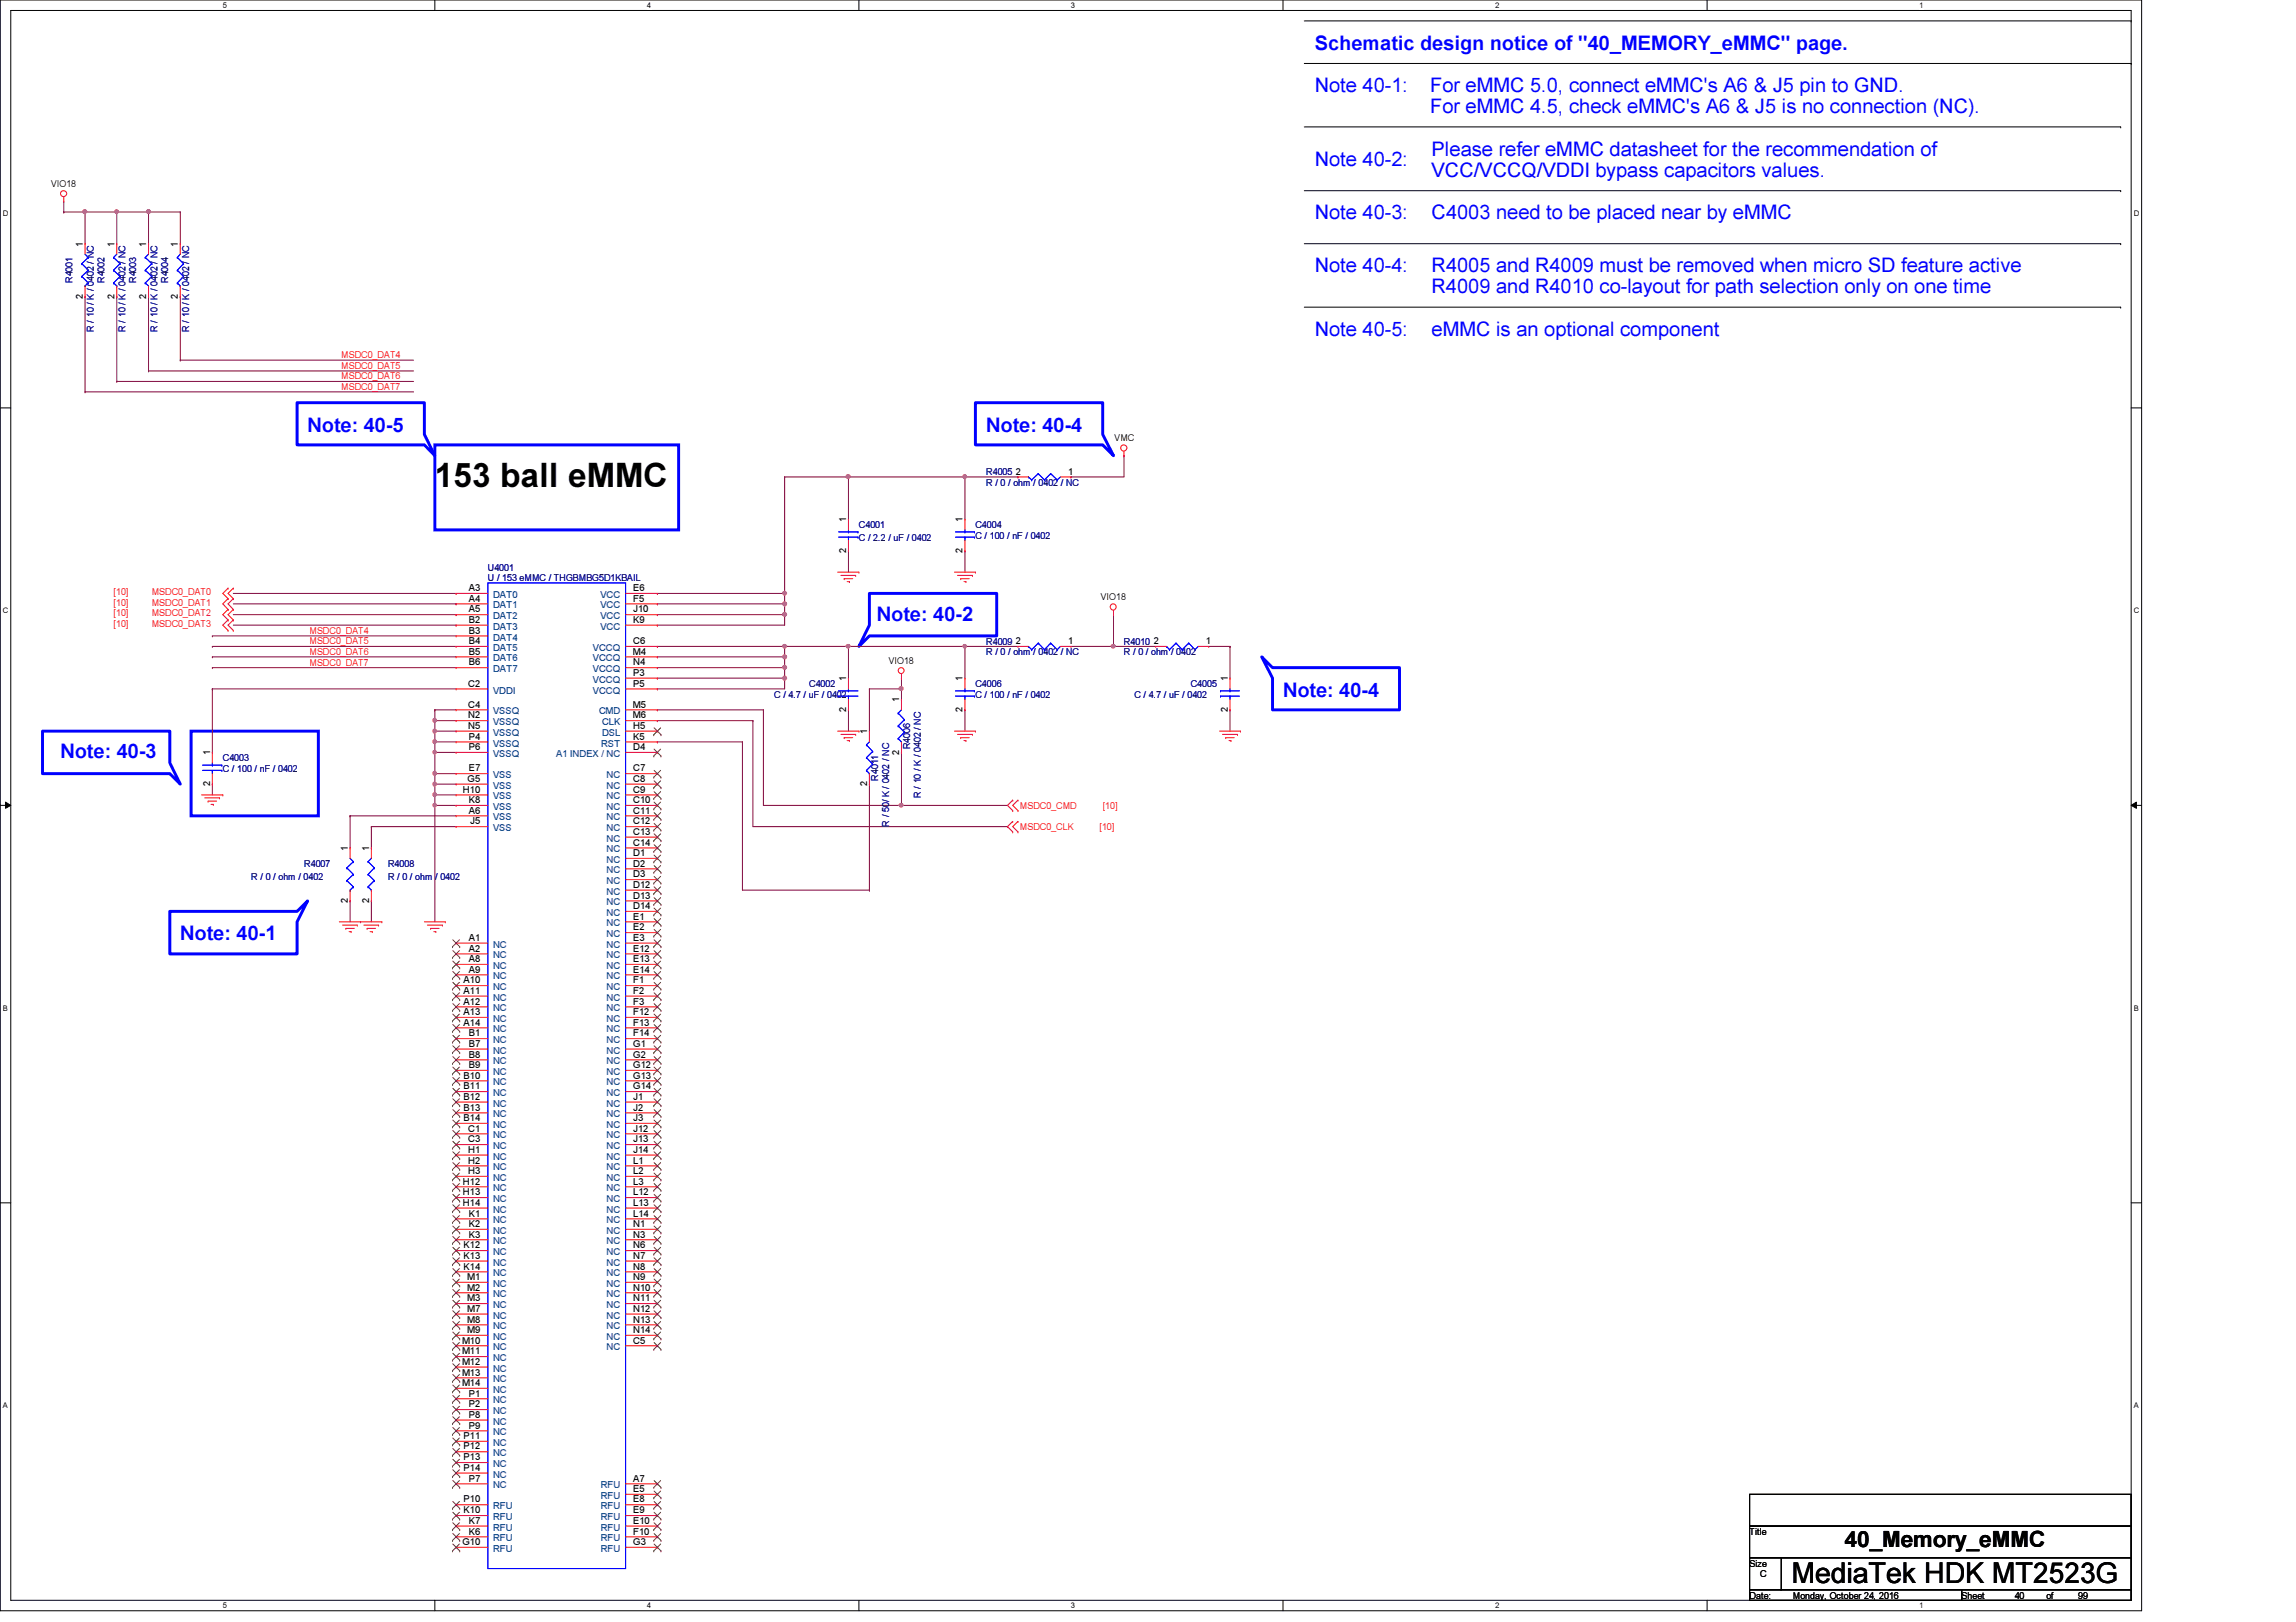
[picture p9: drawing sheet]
<svg xmlns="http://www.w3.org/2000/svg" width="297mm" height="210mm" viewBox="0 0 297 210" stroke-linecap="round" stroke-linejoin="round" font-family="sans-serif">
<defs><g id="words">
<text font-size="4.4" x="56.3" y="63">153 ball eMMC</text>
<text font-size="3.7" x="231.8" y="204.9">MediaTek HDK MT2523G</text>
<text font-size="2.9" x="238.7" y="200.2">40_Memory_eMMC</text>
<g font-size="2.6" fill="#00f">
<text x="170.1" y="11.9">Note 40-1:</text>
<text x="170.1" y="6.5">Schematic design notice of &quot;40_MEMORY_eMMC&quot; page.</text>
<text x="185" y="11.9">For eMMC 5.0, connect eMMC's A6 &amp; J5 pin to GND.</text>
<text x="185" y="14.6">For eMMC 4.5, check eMMC's A6 &amp; J5 is no connection (NC).</text>
<text x="170.1" y="21.5">Note 40-2:</text>
<text x="185.2" y="20.2">Please refer eMMC datasheet for the recommendation of</text>
<text x="185.2" y="22.9">VCC/VCCQ/VDDI bypass capacitors values.</text>
<text x="170.1" y="28.4">Note 40-3:</text>
<text x="185.2" y="28.4">C4003 need to be placed near by eMMC</text>
<text x="170.1" y="35.2">Note 40-4:</text>
<text x="185.2" y="35.2">R4005 and R4009 must be removed when micro SD feature active</text>
<text x="185.2" y="38">R4009 and R4010 co-layout for path selection only on one time</text>
<text x="170.1" y="43.5">Note 40-5:</text>
<text x="185.2" y="43.5">eMMC is an optional component</text>
<text x="39.8" y="55.9">Note: 40-5</text>
<text x="127.6" y="55.9">Note: 40-4</text>
<text x="113.5" y="80.3">Note: 40-2</text>
<text x="166" y="90.2">Note: 40-4</text>
<text x="7.8" y="98.1">Note: 40-3</text>
<text x="23.3" y="121.7">Note: 40-1</text>
</g>
<g font-size="1.2">
<text x="6.6" y="24.2">VIO18</text>
<text x="10.7" y="31.9" transform="rotate(-90 10.7 31.9)">1</text>
<text x="14.8" y="31.9" transform="rotate(-90 14.8 31.9)">1</text>
<text x="18.9" y="31.9" transform="rotate(-90 18.9 31.9)">1</text>
<text x="23" y="31.9" transform="rotate(-90 23 31.9)">1</text>
<text x="10.7" y="38.7" transform="rotate(-90 10.7 38.7)">2</text>
<text x="14.8" y="38.7" transform="rotate(-90 14.8 38.7)">2</text>
<text x="18.9" y="38.7" transform="rotate(-90 18.9 38.7)">2</text>
<text x="23" y="38.7" transform="rotate(-90 23 38.7)">2</text>
<text x="144.2" y="57.1">VMC</text>
<text x="131.4" y="61.4">2</text>
<text x="138.2" y="61.4">1</text>
<text x="109.5" y="71.6" transform="rotate(-90 109.5 71.6)">2</text>
<text x="109.5" y="67.6" transform="rotate(-90 109.5 67.6)">1</text>
<text x="124.5" y="71.6" transform="rotate(-90 124.5 71.6)">2</text>
<text x="124.5" y="67.6" transform="rotate(-90 124.5 67.6)">1</text>
<text x="60.7" y="76.5">A3</text>
<text x="60.7" y="77.9">A4</text>
<text x="81.9" y="76.5">E6</text>
<text x="81.9" y="77.9">F5</text>
<text x="142.4" y="77.7">VIO18</text>
<text x="60.7" y="79.2">A5</text>
<text x="60.7" y="80.6">B2</text>
<text x="60.7" y="82">B3</text>
<text x="60.7" y="83.4">B4</text>
<text x="81.9" y="83.4">C6</text>
<text x="81.9" y="79.2">J10</text>
<text x="81.9" y="80.6">K9</text>
<text x="131.4" y="83.4">2</text>
<text x="138.2" y="83.4">1</text>
<text x="149.3" y="83.4">2</text>
<text x="156" y="83.4">1</text>
<text x="60.6" y="88.9">C2</text>
<text x="60.7" y="84.7">B5</text>
<text x="60.7" y="86.1">B6</text>
<text x="81.9" y="84.7">M4</text>
<text x="81.9" y="86.1">N4</text>
<text x="81.9" y="87.5">P3</text>
<text x="81.9" y="88.9">P5</text>
<text x="109.5" y="88.2" transform="rotate(-90 109.5 88.2)">1</text>
<text x="115" y="85.9">VIO18</text>
<text x="124.5" y="88.2" transform="rotate(-90 124.5 88.2)">1</text>
<text x="158.8" y="88.2" transform="rotate(-90 158.8 88.2)">1</text>
<text x="60.6" y="91.6">C4</text>
<text x="60.6" y="93">N2</text>
<text x="60.6" y="94.3">N5</text>
<text x="60.7" y="95.7">P4</text>
<text x="81.9" y="95.7">K5</text>
<text x="81.9" y="91.6">M5</text>
<text x="81.9" y="93">M6</text>
<text x="81.9" y="94.3">H5</text>
<text x="109.5" y="92.2" transform="rotate(-90 109.5 92.2)">2</text>
<text x="112.2" y="95" transform="rotate(-90 112.2 95)">1</text>
<text x="116.3" y="90.9" transform="rotate(-90 116.3 90.9)">1</text>
<text x="124.5" y="92.2" transform="rotate(-90 124.5 92.2)">2</text>
<text x="158.8" y="92.2" transform="rotate(-90 158.8 92.2)">2</text>
<text x="27.2" y="101.8" transform="rotate(-90 27.2 101.8)">2</text>
<text x="27.2" y="97.7" transform="rotate(-90 27.2 97.7)">1</text>
<text x="60.5" y="101.2">G5</text>
<text x="60.7" y="99.8">E7</text>
<text x="60.7" y="97.1">P6</text>
<text x="81.9" y="97.1">D4</text>
<text x="81.9" y="99.8">C7</text>
<text x="81.9" y="101.2">C8</text>
<text x="112.2" y="101.8" transform="rotate(-90 112.2 101.8)">2</text>
<text x="116.3" y="97.7" transform="rotate(-90 116.3 97.7)">2</text>
<text x="59.9" y="102.6">H10</text>
<text x="60.7" y="103.9">K8</text>
<text x="60.7" y="105.3">A6</text>
<text x="60.8" y="106.7">J5</text>
<text x="81.9" y="102.6">C9</text>
<text x="81.9" y="103.9">C10</text>
<text x="81.9" y="105.3">C11</text>
<text x="81.9" y="106.7">C12</text>
<text x="45" y="110.1" transform="rotate(-90 45 110.1)">1</text>
<text x="47.7" y="110.1" transform="rotate(-90 47.7 110.1)">1</text>
<text x="81.9" y="108">C13</text>
<text x="81.9" y="109.4">C14</text>
<text x="81.9" y="110.8">D1</text>
<text x="81.9" y="112.1">D2</text>
<text x="81.9" y="113.5">D3</text>
<text x="45" y="116.8" transform="rotate(-90 45 116.8)">2</text>
<text x="47.7" y="116.8" transform="rotate(-90 47.7 116.8)">2</text>
<text x="81.9" y="114.9">D12</text>
<text x="81.9" y="116.3">D13</text>
<text x="81.9" y="117.6">D14</text>
<text x="81.9" y="119">E1</text>
<text x="60.7" y="121.8">A1</text>
<text x="60.7" y="123.1">A2</text>
<text x="60.7" y="124.5">A8</text>
<text x="60.7" y="125.9">A9</text>
<text x="81.9" y="120.4">E2</text>
<text x="81.9" y="121.8">E3</text>
<text x="81.9" y="123.1">E12</text>
<text x="81.9" y="124.5">E13</text>
<text x="81.9" y="125.9">E14</text>
<text x="60" y="127.3">A10</text>
<text x="60" y="128.6">A11</text>
<text x="60" y="130">A12</text>
<text x="60" y="131.4">A13</text>
<text x="81.9" y="127.3">F1</text>
<text x="81.9" y="128.6">F2</text>
<text x="81.9" y="130">F3</text>
<text x="81.9" y="131.4">F12</text>
<text x="60" y="132.7">A14</text>
<text x="60.7" y="134.1">B1</text>
<text x="60.7" y="135.5">B7</text>
<text x="60.7" y="136.9">B8</text>
<text x="81.9" y="132.7">F13</text>
<text x="81.9" y="134.1">F14</text>
<text x="81.9" y="135.5">G1</text>
<text x="81.9" y="136.9">G2</text>
<text x="60" y="139.6">B10</text>
<text x="60" y="141">B11</text>
<text x="60" y="142.3">B12</text>
<text x="60" y="143.7">B13</text>
<text x="60.7" y="138.2">B9</text>
<text x="81.9" y="138.2">G12</text>
<text x="81.9" y="139.6">G13</text>
<text x="81.9" y="141">G14</text>
<text x="81.9" y="142.3">J1</text>
<text x="81.9" y="143.7">J2</text>
<text x="60" y="145.1">B14</text>
<text x="60.6" y="146.4">C1</text>
<text x="60.6" y="147.8">C3</text>
<text x="60.6" y="149.2">H1</text>
<text x="81.9" y="145.1">J3</text>
<text x="81.9" y="146.4">J12</text>
<text x="81.9" y="147.8">J13</text>
<text x="81.9" y="149.2">J14</text>
<text x="59.9" y="153.3">H12</text>
<text x="59.9" y="154.7">H13</text>
<text x="60.6" y="150.6">H2</text>
<text x="60.6" y="151.9">H3</text>
<text x="81.9" y="150.6">L1</text>
<text x="81.9" y="151.9">L2</text>
<text x="81.9" y="153.3">L3</text>
<text x="81.9" y="154.7">L12</text>
<text x="59.9" y="156">H14</text>
<text x="60" y="161.5">K12</text>
<text x="60.7" y="157.4">K1</text>
<text x="60.7" y="158.8">K2</text>
<text x="60.7" y="160.1">K3</text>
<text x="81.9" y="156">L13</text>
<text x="81.9" y="157.4">L14</text>
<text x="81.9" y="158.8">N1</text>
<text x="81.9" y="160.1">N3</text>
<text x="81.9" y="161.5">N6</text>
<text x="60" y="162.9">K13</text>
<text x="60" y="164.3">K14</text>
<text x="60.5" y="165.7">M1</text>
<text x="60.5" y="167">M2</text>
<text x="81.9" y="162.9">N7</text>
<text x="81.9" y="164.3">N8</text>
<text x="81.9" y="165.7">N9</text>
<text x="81.9" y="167">N10</text>
<text x="59.8" y="173.9">M10</text>
<text x="60.5" y="168.4">M3</text>
<text x="60.5" y="169.8">M7</text>
<text x="60.5" y="171.2">M8</text>
<text x="60.5" y="172.5">M9</text>
<text x="81.9" y="173.9">C5</text>
<text x="81.9" y="168.4">N11</text>
<text x="81.9" y="169.8">N12</text>
<text x="81.9" y="171.2">N13</text>
<text x="81.9" y="172.5">N14</text>
<text x="59.8" y="175.3">M11</text>
<text x="59.8" y="176.6">M12</text>
<text x="59.8" y="178">M13</text>
<text x="59.8" y="179.4">M14</text>
<text x="60.7" y="180.7">P1</text>
<text x="60.7" y="182.1">P2</text>
<text x="60.7" y="183.5">P8</text>
<text x="60.7" y="184.9">P9</text>
<text x="60" y="186.2">P11</text>
<text x="60" y="187.6">P12</text>
<text x="60" y="189">P13</text>
<text x="60" y="190.3">P14</text>
<text x="60.7" y="191.7">P7</text>
<text x="81.9" y="191.7">A7</text>
<text x="60" y="195.8">K10</text>
<text x="60" y="194.4">P10</text>
<text x="60.7" y="197.2">K7</text>
<text x="81.9" y="193.1">E5</text>
<text x="81.9" y="194.4">E8</text>
<text x="81.9" y="195.8">E9</text>
<text x="81.9" y="197.2">E10</text>
<text x="59.8" y="199.9">G10</text>
<text x="60.7" y="198.6">K6</text>
<text x="81.9" y="198.6">F10</text>
<text x="81.9" y="199.9">G3</text>
<text x="226.4" y="198.6">Title</text>
<text x="226.4" y="202.7">Size</text>
<text x="226.4" y="206.9">Date:</text>
<text x="227.7" y="204.1">C</text>
<text x="231.9" y="206.9">Monday, October 24, 2016</text>
<text x="253.8" y="206.9">Sheet</text>
<text x="260.6" y="206.9">40</text>
<text x="264.7" y="206.9">of</text>
<text x="268.9" y="206.9">99</text>
</g>
<g font-size="1.2" fill="#000080">
<text x="9.4" y="36.6" transform="rotate(-90 9.4 36.6)">R4001</text>
<text x="13.5" y="36.6" transform="rotate(-90 13.5 36.6)">R4002</text>
<text x="17.6" y="36.6" transform="rotate(-90 17.6 36.6)">R4003</text>
<text x="21.8" y="36.6" transform="rotate(-90 21.8 36.6)">R4004</text>
<text x="12.1" y="42.9" transform="rotate(-90 12.1 42.9)">R / 10 / K / 0402 / NC</text>
<text x="16.3" y="42.9" transform="rotate(-90 16.3 42.9)">R / 10 / K / 0402 / NC</text>
<text x="20.4" y="42.9" transform="rotate(-90 20.4 42.9)">R / 10 / K / 0402 / NC</text>
<text x="24.5" y="42.9" transform="rotate(-90 24.5 42.9)">R / 10 / K / 0402 / NC</text>
<text x="127.6" y="61.5">R4005</text>
<text x="127.6" y="62.9">R / 0 / ohm / 0402 / NC</text>
<text x="111.1" y="68.3">C4001</text>
<text x="111.1" y="70">C / 2.2 / uF / 0402</text>
<text x="126.2" y="68.3">C4004</text>
<text x="126.2" y="69.7">C / 100 / nF / 0402</text>
<text x="63.1" y="73.8">U4001</text>
<text x="63.1" y="75.2">U / 153 eMMC / THGBMBG5D1KBAIL</text>
<text x="127.6" y="83.4">R4009</text>
<text x="145.4" y="83.4">R4010</text>
<text x="104.7" y="88.9">C4002</text>
<text x="126.2" y="88.9">C4006</text>
<text x="127.6" y="84.8">R / 0 / ohm / 0402 / NC</text>
<text x="145.4" y="84.8">R / 0 / ohm / 0402</text>
<text x="154" y="88.9">C4005</text>
<text x="100.2" y="90.3">C / 4.7 / uF / 0402</text>
<text x="126.2" y="90.3">C / 100 / nF / 0402</text>
<text x="146.8" y="90.3">C / 4.7 / uF / 0402</text>
<text x="28.8" y="98.5">C4003</text>
<text x="28.8" y="99.9">C / 100 / nF / 0402</text>
<text x="113.6" y="101" transform="rotate(-90 113.6 101)">R4011</text>
<text x="117.8" y="96.9" transform="rotate(-90 117.8 96.9)">R4006</text>
<text x="115" y="107" transform="rotate(-90 115 107)">R / 50/ K / 0402 / NC</text>
<text x="119.1" y="103.3" transform="rotate(-90 119.1 103.3)">R / 10 / K / 0402 / NC</text>
<text x="32.5" y="113.9">R / 0 / ohm / 0402</text>
<text x="39.4" y="112.2">R4007</text>
<text x="50.2" y="112.2">R4008</text>
<text x="50.2" y="113.9">R / 0 / ohm / 0402</text>
</g>
<g font-size="1.2" fill="#f00">
<text x="44.2" y="46.4">MSDC0_DAT4</text>
<text x="44.2" y="47.8">MSDC0_DAT5</text>
<text x="44.2" y="49.1">MSDC0_DAT6</text>
<text x="44.2" y="50.5">MSDC0_DAT7</text>
<text x="14.7" y="77">[10]</text>
<text x="19.6" y="77">MSDC0_DAT0</text>
<text x="14.7" y="78.4">[10]</text>
<text x="14.7" y="79.7">[10]</text>
<text x="14.7" y="81.1">[10]</text>
<text x="19.6" y="78.4">MSDC0_DAT1</text>
<text x="19.6" y="79.7">MSDC0_DAT2</text>
<text x="19.6" y="81.1">MSDC0_DAT3</text>
<text x="40" y="83.4">MSDC0_DAT5</text>
<text x="40" y="82">MSDC0_DAT4</text>
<text x="40" y="86.1">MSDC0_DAT7</text>
<text x="40" y="84.8">MSDC0_DAT6</text>
<text x="131.9" y="104.7">MSDC0_CMD</text>
<text x="131.9" y="107.4">MSDC0_CLK</text>
<text x="142.2" y="107.4">[10]</text>
<text x="142.7" y="104.7">[10]</text>
</g>
<g font-size="1.2" fill="#004080">
<text x="63.8" y="77.4">DAT0</text>
<text x="77.7" y="77.4">VCC</text>
<text x="63.8" y="78.7">DAT1</text>
<text x="63.8" y="80.1">DAT2</text>
<text x="63.8" y="81.5">DAT3</text>
<text x="63.8" y="82.9">DAT4</text>
<text x="77.7" y="78.7">VCC</text>
<text x="77.7" y="80.1">VCC</text>
<text x="77.7" y="81.5">VCC</text>
<text x="63.8" y="84.2">DAT5</text>
<text x="63.8" y="85.6">DAT6</text>
<text x="63.8" y="87">DAT7</text>
<text x="63.8" y="89.7">VDDI</text>
<text x="76.7" y="84.2">VCCQ</text>
<text x="76.7" y="85.6">VCCQ</text>
<text x="76.7" y="87">VCCQ</text>
<text x="76.7" y="88.3">VCCQ</text>
<text x="76.7" y="89.7">VCCQ</text>
<text x="63.8" y="92.5">VSSQ</text>
<text x="63.8" y="93.9">VSSQ</text>
<text x="63.8" y="95.2">VSSQ</text>
<text x="77.5" y="92.5">CMD</text>
<text x="77.9" y="93.9">CLK</text>
<text x="77.9" y="95.2">DSL</text>
<text x="63.8" y="100.7">VSS</text>
<text x="63.8" y="96.6">VSSQ</text>
<text x="63.8" y="98">VSSQ</text>
<text x="72" y="98">A1 INDEX / NC</text>
<text x="77.8" y="96.6">RST</text>
<text x="78.5" y="100.7">NC</text>
<text x="63.8" y="102.1">VSS</text>
<text x="63.8" y="103.5">VSS</text>
<text x="63.8" y="104.8">VSS</text>
<text x="63.8" y="106.2">VSS</text>
<text x="63.8" y="107.6">VSS</text>
<text x="78.5" y="102.1">NC</text>
<text x="78.5" y="103.5">NC</text>
<text x="78.5" y="104.8">NC</text>
<text x="78.5" y="106.2">NC</text>
<text x="78.5" y="107.6">NC</text>
<text x="78.5" y="108.9">NC</text>
<text x="78.5" y="110.3">NC</text>
<text x="78.5" y="111.7">NC</text>
<text x="78.5" y="113">NC</text>
<text x="78.5" y="114.4">NC</text>
<text x="78.5" y="115.8">NC</text>
<text x="78.5" y="117.2">NC</text>
<text x="78.5" y="118.5">NC</text>
<text x="78.5" y="119.9">NC</text>
<text x="63.8" y="122.6">NC</text>
<text x="63.8" y="124">NC</text>
<text x="63.8" y="125.4">NC</text>
<text x="78.5" y="121.3">NC</text>
<text x="78.5" y="122.6">NC</text>
<text x="78.5" y="124">NC</text>
<text x="78.5" y="125.4">NC</text>
<text x="63.8" y="126.7">NC</text>
<text x="63.8" y="128.1">NC</text>
<text x="63.8" y="129.5">NC</text>
<text x="63.8" y="130.9">NC</text>
<text x="78.5" y="126.7">NC</text>
<text x="78.5" y="128.1">NC</text>
<text x="78.5" y="129.5">NC</text>
<text x="78.5" y="130.9">NC</text>
<text x="63.8" y="132.2">NC</text>
<text x="63.8" y="133.6">NC</text>
<text x="63.8" y="135">NC</text>
<text x="63.8" y="136.4">NC</text>
<text x="63.8" y="137.8">NC</text>
<text x="78.5" y="132.2">NC</text>
<text x="78.5" y="133.6">NC</text>
<text x="78.5" y="135">NC</text>
<text x="78.5" y="136.4">NC</text>
<text x="78.5" y="137.8">NC</text>
<text x="63.8" y="139.1">NC</text>
<text x="63.8" y="140.5">NC</text>
<text x="63.8" y="141.9">NC</text>
<text x="63.8" y="143.2">NC</text>
<text x="78.5" y="139.1">NC</text>
<text x="78.5" y="140.5">NC</text>
<text x="78.5" y="141.9">NC</text>
<text x="78.5" y="143.2">NC</text>
<text x="63.8" y="144.6">NC</text>
<text x="63.8" y="146">NC</text>
<text x="63.8" y="147.3">NC</text>
<text x="63.8" y="148.7">NC</text>
<text x="78.5" y="144.6">NC</text>
<text x="78.5" y="146">NC</text>
<text x="78.5" y="147.3">NC</text>
<text x="78.5" y="148.7">NC</text>
<text x="63.8" y="150.1">NC</text>
<text x="63.8" y="151.5">NC</text>
<text x="63.8" y="152.8">NC</text>
<text x="63.8" y="154.2">NC</text>
<text x="63.8" y="155.6">NC</text>
<text x="78.5" y="150.1">NC</text>
<text x="78.5" y="151.5">NC</text>
<text x="78.5" y="152.8">NC</text>
<text x="78.5" y="154.2">NC</text>
<text x="78.5" y="155.6">NC</text>
<text x="63.8" y="156.9">NC</text>
<text x="63.8" y="158.3">NC</text>
<text x="63.8" y="159.7">NC</text>
<text x="63.8" y="161">NC</text>
<text x="78.5" y="156.9">NC</text>
<text x="78.5" y="158.3">NC</text>
<text x="78.5" y="159.7">NC</text>
<text x="78.5" y="161">NC</text>
<text x="63.8" y="162.4">NC</text>
<text x="63.8" y="163.8">NC</text>
<text x="63.8" y="165.2">NC</text>
<text x="63.8" y="166.5">NC</text>
<text x="63.8" y="167.9">NC</text>
<text x="78.5" y="162.4">NC</text>
<text x="78.5" y="163.8">NC</text>
<text x="78.5" y="165.2">NC</text>
<text x="78.5" y="166.5">NC</text>
<text x="78.5" y="167.9">NC</text>
<text x="63.8" y="169.3">NC</text>
<text x="63.8" y="170.6">NC</text>
<text x="63.8" y="172">NC</text>
<text x="63.8" y="173.4">NC</text>
<text x="78.5" y="169.3">NC</text>
<text x="78.5" y="170.6">NC</text>
<text x="78.5" y="172">NC</text>
<text x="78.5" y="173.4">NC</text>
<text x="63.8" y="174.8">NC</text>
<text x="63.8" y="176.1">NC</text>
<text x="63.8" y="177.5">NC</text>
<text x="63.8" y="178.9">NC</text>
<text x="78.5" y="174.8">NC</text>
<text x="63.8" y="180.3">NC</text>
<text x="63.8" y="181.6">NC</text>
<text x="63.8" y="183">NC</text>
<text x="63.8" y="184.4">NC</text>
<text x="63.8" y="185.8">NC</text>
<text x="63.8" y="187.1">NC</text>
<text x="63.8" y="188.5">NC</text>
<text x="63.8" y="189.9">NC</text>
<text x="63.8" y="191.2">NC</text>
<text x="63.8" y="196.7">RFU</text>
<text x="63.8" y="192.6">NC</text>
<text x="63.8" y="195.3">RFU</text>
<text x="77.7" y="192.6">RFU</text>
<text x="77.7" y="194">RFU</text>
<text x="77.7" y="195.3">RFU</text>
<text x="77.7" y="196.7">RFU</text>
<text x="63.8" y="200.8">RFU</text>
<text x="63.8" y="199.5">RFU</text>
<text x="63.8" y="198.1">RFU</text>
<text x="77.7" y="198.1">RFU</text>
<text x="77.7" y="199.5">RFU</text>
<text x="77.7" y="200.8">RFU</text>
</g>
<g font-size="1">
<text x="28.8" y="1">5</text>
<text x="83.7" y="1">4</text>
<text x="138.6" y="1">3</text>
<text x="193.4" y="1">2</text>
<text x="248.3" y="1">1</text>
<text x=".4" y="27.9">D</text>
<text x="276.1" y="27.9">D</text>
<text x=".4" y="79.4">C</text>
<text x="276.1" y="79.4">C</text>
<text x=".4" y="130.8">B</text>
<text x="276.1" y="130.8">B</text>
<text x=".4" y="182.2">A</text>
<text x="276.1" y="182.2">A</text>
<text x="28.8" y="208.1">5</text>
<text x="83.7" y="208.1">4</text>
<text x="138.6" y="208.1">3</text>
<text x="193.4" y="208.1">2</text>
<text x="248.3" y="208.1">1</text>
</g>
</g></defs>
<path d="M0 0h277.1v208.4h-277.1zM1.4 1.4h274.3v205.7h-274.3z" fill="none" stroke="#000" stroke-width=".13"/>
<g fill="#fff">
<path d="M28.8 .1h.6v1.1h-.6z"/>
<path d="M28.8 207.2h.6v1.1h-.6z"/>
</g>
<path d="M56.3 0v1.4M56.3 207.1v1.3" fill="none" stroke="#000" stroke-width=".13"/>
<g fill="#fff">
<path d="M83.7 .1h.5v1.1h-.5z"/>
<path d="M83.7 207.2h.5v1.1h-.5z"/>
</g>
<path d="M111.1 0v1.4M111.1 207.1v1.3" fill="none" stroke="#000" stroke-width=".13"/>
<g fill="#fff">
<path d="M138.6 .1h.5v1.1h-.5z"/>
<path d="M138.6 207.2h.5v1.1h-.5z"/>
</g>
<path d="M166 0v1.4M166 207.1v1.3" fill="none" stroke="#000" stroke-width=".13"/>
<g fill="#fff">
<path d="M193.4 .1h.6v1.1h-.6z"/>
<path d="M193.4 207.2h.6v1.1h-.6z"/>
</g>
<path d="M220.8 0v1.4M220.8 207.1v1.3" fill="none" stroke="#000" stroke-width=".13"/>
<g fill="#fff">
<path d="M248.3 .1h.5v1.1h-.5z"/>
<path d="M248.3 207.2h.5v1.1h-.5z"/>
<path d="M.4 27.1h.7v1.1h-.7z"/>
<path d="M276.1 27.1h.7v1.1h-.7z"/>
<path d="M.4 78.5h.7v1.1h-.7z"/>
<path d="M276.1 78.5h.7v1.1h-.7z"/>
</g>
<path d="M0 52.8h1.4M275.7 52.8h1.4" fill="none" stroke="#000" stroke-width=".13"/>
<g fill="#fff">
<path d="M.4 129.9h.6v1.1h-.6z"/>
<path d="M276.1 129.9h.6v1.1h-.6z"/>
</g>
<path d="M0 104.2h1.4M.7 103.8l.7 .4-.7 .4zM275.7 104.2l.7-.4v.8zM275.7 104.2h1.4" fill="none" stroke="#000" stroke-width=".13"/>
<path d="M.7 103.8l.7 .4-.7 .4zM275.7 104.2l.7-.4v.8z" fill="#000"/>
<g fill="#fff">
<path d="M.4 181.4h.6v1.1h-.6z"/>
<path d="M276.1 181.4h.6v1.1h-.6z"/>
</g>
<g fill="none" stroke="#000" stroke-width=".13">
<path d="M168.7 8.2h107M168.7 2.7h107M168.7 16.4h105.7M274.4 16.4h.1M275.7 8.2h.1M275.7 2.7h.1M168.7 31.5h105.7M168.7 24.7h105.7M168.7 39.8h105.7M274.4 31.5h.1M274.4 24.7h.1M274.4 39.8h.1"/>
<path d="M0 155.7h1.4M275.7 155.7h1.4"/>
</g>
<path d="M38.4 52.1h16.5v4.1l1.4 2.8-1.4-1.4h-16.5zM56.3 57.6h31.5v11h-31.5zM126.2 52.1h16.5v4.1l1.4 2.8-1.4-1.4h-16.5zM112.5 76.8h16.4v5.5h-16.4l-1.4 1.4 1.4-2.8zM5.5 94.6h16.5v4.1l1.3 2.8-1.3-1.4h-16.5zM24.7 94.6h16.5v11h-16.5zM163.2 85l1.4 1.4h16.5v5.5h-16.5v-4.1zM22 117.9h16.4l1.4-1.3-1.4 2.7v4.1h-16.4z" fill="none" stroke="#00f" stroke-width=".38"/>
<g fill="none" stroke="#800040" stroke-width=".13">
<path d="M109.8 71.3h.1M109.8 71.3v2.7M124.8 71.3h.1M124.8 71.3v2.7M27.5 86.4h.1M27.5 85h.1M27.5 83.7h.1M27.5 82.3h.1M27.5 86.4h31.5M27.5 85h31.5M27.5 83.7h31.5M27.5 82.3h31.5"/>
<path d="M85 96h.1M85 96h11.1M96.1 96h.1M96.1 96v19.2M101.5 83.7h.1M101.5 83.7h8.3M109.8 91.9h.1M109.8 83.7h.1M109.8 83.7v4.1M109.8 91.9v2.7M124.8 91.9h.1M124.8 83.7h.1"/>
<path d="M124.8 83.7v4.1M124.8 91.9v2.7"/>
</g>
<circle cx="109.7" cy="83.6" r=".25" fill="#f0f"/>
<circle cx="109.7" cy="83.6" r=".25" fill="none" stroke="#f0f" stroke-width=".13"/>
<circle cx="101.5" cy="83.6" r=".25" fill="#f0f"/>
<circle cx="101.5" cy="83.6" r=".25" fill="none" stroke="#f0f" stroke-width=".13"/>
<path d="M101.5 61.7h.1M101.5 61.7h8.3" fill="none" stroke="#800040" stroke-width=".13"/>
<circle cx="109.7" cy="61.7" r=".26" fill="#f0f"/>
<circle cx="109.7" cy="61.7" r=".26" fill="none" stroke="#f0f" stroke-width=".13"/>
<path d="M101.5 61.7h.1M101.5 61.7v15.1M124.8 61.7h6.9M131.7 61.7h.1M85 91.9h.1M85 89.2h.1M85 91.9h13.8M85 89.2h16.5" fill="none" stroke="#800040" stroke-width=".13"/>
<circle cx="101.5" cy="76.8" r=".25" fill="#f0f"/>
<circle cx="101.5" cy="76.8" r=".25" fill="none" stroke="#f0f" stroke-width=".13"/>
<path d="M85 76.8h.1M85 76.8h16.5M101.5 76.8h.1M101.5 78.1h.1M101.5 76.8v2.7M101.5 83.7h.1M101.5 83.7v1.3" fill="none" stroke="#800040" stroke-width=".13"/>
<circle cx="101.5" cy="79.5" r=".26" fill="#f0f"/>
<circle cx="101.5" cy="79.5" r=".26" fill="none" stroke="#f0f" stroke-width=".13"/>
<circle cx="101.5" cy="78.1" r=".26" fill="#f0f"/>
<circle cx="101.5" cy="78.1" r=".26" fill="none" stroke="#f0f" stroke-width=".13"/>
<path d="M85 78.1h.1M85 79.5h.1M85 78.1h16.5M85 79.5h16.5M101.5 79.5h.1M101.5 79.5v1.4h-16.5M85 80.9h.1M85 87.8h.1M85 87.8h16.5" fill="none" stroke="#800040" stroke-width=".13"/>
<circle cx="101.5" cy="87.8" r=".26" fill="#f0f"/>
<circle cx="101.5" cy="87.8" r=".26" fill="none" stroke="#f0f" stroke-width=".13"/>
<path d="M85 86.4h.1M85 86.4h16.5M101.5 87.8h.1M101.5 87.8v1.4" fill="none" stroke="#800040" stroke-width=".13"/>
<circle cx="101.5" cy="86.4" r=".26" fill="#f0f"/>
<circle cx="101.5" cy="86.4" r=".26" fill="none" stroke="#f0f" stroke-width=".13"/>
<path d="M85 85h.1M85 85h16.5M101.5 86.4h.1M101.5 86.4v1.4" fill="none" stroke="#800040" stroke-width=".13"/>
<circle cx="101.5" cy="85" r=".26" fill="#f0f"/>
<circle cx="101.5" cy="85" r=".26" fill="none" stroke="#f0f" stroke-width=".13"/>
<g fill="none" stroke="#800040" stroke-width=".13">
<path d="M109.8 61.7h.1M109.8 61.7h15M109.8 61.7v5.5M124.8 61.7h.1M124.8 61.7v5.5M85 83.7h.1M85 83.7h16.5M97.4 93.3h.1M97.4 93.3v13.7M98.8 91.9h.1M98.8 91.9v12.3M101.5 85h.1"/>
<path d="M101.5 85v1.4"/>
</g>
<path d="M124.6 61.5l.2-.1 .2 .1v.4h-.2h-.2z" fill-rule="evenodd" fill="#f0f"/>
<path d="M124.6 61.5l.2-.1 .2 .1v.4h-.2h-.2z" fill="none" stroke="#f0f" stroke-width=".13"/>
<path d="M85 93.3h.1M85 93.3h12.4M56.3 104.2h.1M56.3 104.2v15.1" fill="none" stroke="#800040" stroke-width=".13"/>
<path d="M56.1 104h.3l.1 .2-.1 .2h-.2h-.1z" fill-rule="evenodd" fill="#f0f"/>
<path d="M56.1 104h.3l.1 .2-.1 .2h-.2h-.1z" fill="none" stroke="#f0f" stroke-width=".13"/>
<path d="M56.3 102.9h.1M56.3 102.9v1.3" fill="none" stroke="#800040" stroke-width=".13"/>
<path d="M56.1 102.6h.1l.2 .1v.3l-.2 .1-.1-.1z" fill-rule="evenodd" fill="#f0f"/>
<path d="M56.1 102.6h.1l.2 .1v.3l-.2 .1-.1-.1z" fill="none" stroke="#f0f" stroke-width=".13"/>
<path d="M56.3 91.9h.1M56.3 91.9v1.4M56.3 101.5h.1M56.3 101.5v1.4" fill="none" stroke="#800040" stroke-width=".13"/>
<path d="M56.1 93h.1l.2 .1v.3l-.2 .1-.1-.1z" fill-rule="evenodd" fill="#f0f"/>
<path d="M56.1 93h.1l.2 .1v.3l-.2 .1-.1-.1z" fill="none" stroke="#f0f" stroke-width=".13"/>
<path d="M56.3 97.4h.1M56.3 97.4v4.1M56.3 100.1h.1" fill="none" stroke="#800040" stroke-width=".13"/>
<path d="M56.1 99.9l.1-.1 .2 .1v.4h-.2h-.1z" fill-rule="evenodd" fill="#f0f"/>
<path d="M56.1 99.9l.1-.1 .2 .1v.4h-.2h-.1z" fill="none" stroke="#f0f" stroke-width=".13"/>
<path d="M56.1 97.2h.3l.1 .1-.1 .2-.2 .1-.1-.1z" fill-rule="evenodd" fill="#f0f"/>
<path d="M56.1 97.2h.3l.1 .1-.1 .2-.2 .1-.1-.1z" fill="none" stroke="#f0f" stroke-width=".13"/>
<path d="M56.3 94.6h.1M56.3 94.6v1.4M56.3 100.1h.1M56.3 101.5h.1M56.3 100.1h2.7M56.3 101.5h2.7" fill="none" stroke="#800040" stroke-width=".13"/>
<path d="M56.1 101.3l.1-.1 .2 .1v.3l-.2 .1-.1-.1z" fill-rule="evenodd" fill="#f0f"/>
<path d="M56.1 101.3l.1-.1 .2 .1v.3l-.2 .1-.1-.1z" fill="none" stroke="#f0f" stroke-width=".13"/>
<path d="M56.3 91.9h.1M56.3 93.3h.1M56.3 94.6h.1M56.3 91.9h2.7M56.3 93.3v1.3M56.3 93.3h2.7M56.3 94.6h2.7M56.3 102.9h.1M56.3 104.2h.1M56.3 102.9h2.7M56.3 104.2h2.7" fill="none" stroke="#800040" stroke-width=".13"/>
<path d="M56.1 94.4h.1l.2 .1v.3l-.2 .1-.1-.1z" fill-rule="evenodd" fill="#f0f"/>
<path d="M56.1 94.4h.1l.2 .1v.3l-.2 .1-.1-.1z" fill="none" stroke="#f0f" stroke-width=".13"/>
<path d="M56.3 96h.1M56.3 96v1.4" fill="none" stroke="#800040" stroke-width=".13"/>
<path d="M56.1 95.8l.1-.1 .2 .1v.3l-.2 .1-.1-.1z" fill-rule="evenodd" fill="#f0f"/>
<path d="M56.1 95.8l.1-.1 .2 .1v.3l-.2 .1-.1-.1z" fill="none" stroke="#f0f" stroke-width=".13"/>
<g fill="none" stroke="#800040" stroke-width=".13">
<path d="M8.3 27.4h.1M8.3 27.4h6.8M11 38.4h.1M11 27.4h.1M11 27.4v4.1M11 38.4v12.3M15.1 38.4h.1M15.1 27.4h.1M15.1 27.4v4.1M15.1 38.4v11M19.2 38.4h.1M19.2 27.4h.1"/>
<path d="M19.2 27.4v4.1M19.2 38.4v9.6M23.3 38.4h.1M23.3 27.4h.1M23.3 27.4v4.1M23.3 38.4v8.2M11 50.7h.1M11 50.7h42.5M15.1 49.4h.1M15.1 49.4h38.4M19.2 48h.1M19.2 48h34.3"/>
<path d="M23.3 46.6h.1M23.3 46.6h30.2M145.4 59h.1M145.4 59v2.7h-6.8M138.6 61.7h.1M27.5 89.2h.1M27.5 89.2h31.5M27.5 89.2v8.2M56.3 96h.1M56.3 97.4h.1M56.3 96h2.7M56.3 97.4h2.7"/>
<path d="M27.5 101.5h.1M27.5 101.5v1.4"/>
</g>
<circle cx="11" cy="27.4" r=".26" fill="#f0f"/>
<circle cx="11" cy="27.4" r=".26" fill="none" stroke="#f0f" stroke-width=".13"/>
<path d="M15.1 27.4h.1M15.1 27.4h4.1" fill="none" stroke="#800040" stroke-width=".13"/>
<circle cx="19.2" cy="27.4" r=".26" fill="#f0f"/>
<circle cx="19.2" cy="27.4" r=".26" fill="none" stroke="#f0f" stroke-width=".13"/>
<path d="M14.9 27.2l.2-.1 .2 .1-.1 .4h-.1h-.2z" fill-rule="evenodd" fill="#f0f"/>
<path d="M14.9 27.2l.2-.1 .2 .1-.1 .4h-.1h-.2z" fill="none" stroke="#f0f" stroke-width=".13"/>
<path d="M19.2 27.4h.1M19.2 27.4h4.1M30.2 78.1h28.8M30.2 79.5h28.8M30.2 76.8h28.8M59 78.1h.1M59 79.5h.1M59 76.8h.1M30.2 80.9h28.8M59 80.9h.1M98.8 104.2h17.8M116.6 104.2h.1" fill="none" stroke="#800040" stroke-width=".13"/>
<circle cx="116.6" cy="104.2" r=".25" fill="#f0f"/>
<circle cx="116.6" cy="104.2" r=".25" fill="none" stroke="#f0f" stroke-width=".13"/>
<g fill="none" stroke="#800040" stroke-width=".13">
<path d="M144.1 79.5h.1M144.1 79.5v4.2M109.8 83.7h15M116.6 97.4h.1M116.6 97.4v6.8M124.8 83.7h.1M45.3 105.6h.1M45.3 116.6h.1M45.3 105.6v4.1M45.3 116.6v2.7M45.3 105.6h13.7M48 107h.1"/>
<path d="M48 116.6h.1M48 107h11M48 107v2.7M48 116.6v2.7M96.1 115.2h16.4M97.4 107h32.9M112.5 115.2h.1M116.6 104.2h.1M116.6 104.2h13.7M130.3 107h.1"/>
</g>
<path d="M124.6 83.5h.4v.1v.2l-.2 .1-.2-.1z" fill-rule="evenodd" fill="#f0f"/>
<path d="M124.6 83.5h.4v.1v.2l-.2 .1-.2-.1z" fill="none" stroke="#f0f" stroke-width=".13"/>
<path d="M8.3 27.4h.1M8.3 26v1.4M138.6 83.7h5.5M144.1 83.7h.1" fill="none" stroke="#800040" stroke-width=".13"/>
<circle cx="144" cy="83.6" r=".25" fill="#f0f"/>
<circle cx="144" cy="83.6" r=".25" fill="none" stroke="#f0f" stroke-width=".13"/>
<path d="M116.6 89.2h.1M116.6 87.8v1.4M124.8 83.7h.1M124.8 83.7h6.9M144.1 83.7h.1M144.1 83.7h5.4M156.4 83.7h2.7M159.1 91.9h.1M159.1 83.7h.1M159.1 83.7v4.1M159.1 91.9v2.7" fill="none" stroke="#800040" stroke-width=".13"/>
<circle cx="116.6" cy="89.1" r=".26" fill="#f0f"/>
<circle cx="116.6" cy="89.1" r=".26" fill="none" stroke="#f0f" stroke-width=".13"/>
<path d="M112.5 89.2h.1M112.5 89.2v5.4M112.5 89.2h4.1M116.6 89.2h.1M116.6 90.5h.1M116.6 89.2v1.3M112.5 115.2h.1M112.5 101.5v13.7" fill="none" stroke="#800040" stroke-width=".13"/>
<g fill="none" stroke="#f00" stroke-width=".13">
<path d="M8.3 26h.1M8.3 25.5v.5M11 31.5h.1M11 38.4h.1M11 31.5v1.4M11 37v1.4M15.1 31.5h.1M15.1 38.4h.1M15.1 31.5v1.4M15.1 37v1.4M19.2 31.5h.1M19.2 38.4h.1"/>
<path d="M19.2 31.5v1.4M19.2 37v1.4M23.3 31.5h.1M23.3 38.4h.1M23.3 31.5v1.4M23.3 37v1.4M145.4 59h.1M145.4 58.4v.6M29.5 76.1h.1M29.5 77.5h.1M29.5 78.9h.1M29.5 76.1l-.7 .7 .7 .7"/>
<path d="M29.5 77.5l-.7 .6 .7 .8M29.5 78.9l-.7 .6 .7 .7M30.2 76.1h.1M30.2 77.5h.1M30.2 78.9h.1M30.2 76.1l-.7 .7 .7 .7M30.2 77.5l-.7 .6 .7 .8M30.2 78.9l-.7 .6 .7 .7M59 76.8h.1M59 78.1h.1M59 79.5h.1M59 76.8h4.1"/>
<path d="M59 78.1h4.1M59 79.5h4.1M80.9 76.8h4.1M80.9 78.1h4.1M80.9 79.5h4.1M85 76.8h.1M85 78.1h.1M85 79.5h.1M108.4 74h2.7M108.8 74.5h1.9M109.2 74.9h.1M109.2 74.9h1.1"/>
<path d="M109.6 75.3h.3M109.8 71.3h.1M109.8 67.2h.1M109.8 67.2v1.4M109.8 69.9v1.4M109.9 75.3h.1M110.7 74.5h.1M111.1 74h.1M123.5 74h2.7M123.9 74.5h1.9M124.3 74.9h.1M124.3 74.9h1.1"/>
<path d="M124.7 75.3h.3M124.8 71.3h.1M124.8 67.2h.1M124.8 67.2v1.4M124.8 69.9v1.4M125 75.3h.1M125.8 74.5h.1M126.2 74h.1M131.7 61.7h.1M131.7 61.7h1.4M137.2 61.7h1.4M138.6 61.7h.1"/>
<path d="M144.1 79.5h.1M144.1 79v.5M27.5 97.4h.1M27.5 97.4v1.3M29.5 80.2h.1M29.5 81.6h.1M29.5 80.2l-.7 .7 .7 .7M30.2 80.2h.1M30.2 81.6h.1M30.2 80.2l-.7 .7 .7 .7M59 80.9h.1M59 82.3h.1"/>
<path d="M59 83.7h.1M59 85h.1M59 86.4h.1M59 89.2h.1M59 91.9h.1M59 93.3h.1M59 94.6h.1M59 96h.1M59 97.4h.1M59 94.6h4.1M59 83.7h4.1M59 80.9h4.1"/>
<path d="M59 82.3h4.1M59 85h4.1M59 86.4h4.1M59 89.2h4.1M59 91.9h4.1M59 96h4.1M59 93.3h4.1M59 97.4h4.1M80.9 94.6h4.1M80.9 83.7h4.1M80.9 80.9h4.1M80.9 85h4.1"/>
<path d="M80.9 86.4h4.1M80.9 89.2h4.1M80.9 91.9h4.1M80.9 96h4.1M80.9 93.3h4.1M80.9 87.8h4.1M80.9 97.4h4.1M85 83.7h.1M85 96h.1M85 80.9h.1M85 85h.1M85 91.9h.1"/>
<path d="M85 93.3h.1M85 86.4h.1M85 87.8h.1M85 89.2h.1M85 97.4h.1M85 94.6h.1M108.4 94.6h2.7M108.8 95h1.9M109.2 95.5h.1M109.2 95.5h1.1M109.6 95.8h.3M109.8 91.9h.1"/>
<path d="M109.8 87.8h.1M109.8 87.8v1.4M109.8 90.5v1.4M109.9 95.8h.1M110.7 95h.1M111.1 94.6h.1M112.5 94.6h.1M112.5 94.6v1.4M116.6 87.8h.1M116.6 90.5h.1M116.6 97.4h.1M116.6 87.2v.6"/>
<path d="M116.6 90.5v1.4M116.6 96v1.4M123.5 94.6h2.7M123.9 95h1.9M124.3 95.5h.1M124.3 95.5h1.1M124.7 95.8h.3M124.8 91.9h.1M124.8 87.8h.1M124.8 87.8v1.4M124.8 90.5v1.4M125 95.8h.1"/>
<path d="M125.8 95h.1M126.2 94.6h.1M131.7 83.7h.1M131.7 83.7h1.4M137.2 83.7h1.4M138.6 83.7h.1M149.5 83.7h.1M149.5 83.7h1.4M155 83.7h1.4M156.4 83.7h.1M157.8 94.6h2.7M158.2 95h1.9"/>
<path d="M158.6 95.5h.1M158.6 95.5h1.1M159 95.8h.3M159.1 91.9h.1M159.1 87.8h.1M159.1 87.8v1.4M159.1 90.5v1.4M159.3 95.8h.1M160.1 95h.1M160.5 94.6h.1M26.1 102.9h2.7M26.5 103.3h1.9"/>
<path d="M26.9 103.7h.1M26.9 103.7h1.1M27.3 104.1h.3M27.5 101.5h.1M27.5 100.1v1.4M27.6 104.1h.1M28.4 103.3h.1M28.8 102.9h.1M43.9 119.3h5.5M44.3 119.7h1.9M45.3 109.7h.1M45.3 116.6h.1"/>
<path d="M45.3 109.7v1.4M45.3 115.2v1.4M46.2 119.7h.1M46.6 119.3h.1M47.1 119.7h1.9M48 109.7h.1M48 116.6h.1M48 109.7v1.4M48 115.2v1.4M49 119.7h.1M49.4 119.3h.1M54.9 119.3h2.7"/>
<path d="M55.3 119.7h1.9M57.2 119.7h.1M57.6 119.3h.1M59 100.1h.1M59 101.5h.1M59 102.9h.1M59 104.2h.1M59 105.6h.1M59 107h.1M59 102.9h4.1M59 100.1h4.1M59 101.5h4.1"/>
<path d="M59 104.2h4.1M59 105.6h4.1M59 107h4.1M80.9 102.9h4.1M80.9 119.3h4.1M80.9 100.1h4.1M80.9 101.5h4.1M80.9 104.2h4.1M80.9 105.6h4.1M80.9 107h4.1M80.9 108.3h4.1M80.9 109.7h4.1"/>
<path d="M80.9 111.1h4.1M80.9 112.4h4.1M80.9 113.8h4.1M80.9 115.2h4.1M80.9 116.6h4.1M80.9 117.9h4.1M85 100.1h.1M85 101.5h.1M85 102.9h.1M85 104.2h.1M85 105.6h.1M85 107h.1"/>
<path d="M85 108.3h.1M85 109.7h.1M85 111.1h.1M85 112.4h.1M85 113.8h.1M85 115.2h.1M85 116.6h.1M85 117.9h.1M85 119.3h.1M112.5 101.5h.1M112.5 100.1v1.4M131 103.5h.1"/>
<path d="M131 104.9h.1M131 106.3h.1M131 107.7h.1M131 103.5l-.7 .7 .7 .7M131 106.3l-.7 .7 .7 .7M131.7 104.9h.1M131.7 103.5h.1M131.7 107.7h.1M131.7 106.3h.1M131.7 103.5l-.7 .7 .7 .7M131.7 106.3l-.7 .7 .7 .7M44.7 120.1h.1"/>
<path d="M44.7 120.1h1.1M45.2 120.6h.2M45.4 120.6h.1M47.5 120.1h.1M47.5 120.1h1.1M47.9 120.6h.3M48.2 120.6h.1M55.7 120.1h.1M55.7 120.1h1.1M56.1 120.6h.3M56.4 120.6h.1M59 122h.1"/>
<path d="M59 123.4h.1M59 124.8h.1M59 126.2h.1M59 127.6h.1M59 128.9h.1M59 130.3h.1M59 131.7h.1M59 133h.1M59 134.4h.1M59 135.8h.1M59 137.2h.1M59 138.5h.1"/>
<path d="M59 139.9h.1M59 122h4.1M59 123.4h4.1M59 124.8h4.1M59 126.2h4.1M59 127.6h4.1M59 128.9h4.1M59 130.3h4.1M59 131.7h4.1M59 133h4.1M59 134.4h4.1M59 135.8h4.1"/>
<path d="M59 137.2h4.1M59 138.5h4.1M59 139.9h4.1M80.9 122h4.1M80.9 123.4h4.1M80.9 124.8h4.1M80.9 126.2h4.1M80.9 127.6h4.1M80.9 128.9h4.1M80.9 130.3h4.1M80.9 131.7h4.1M80.9 133h4.1"/>
<path d="M80.9 134.4h4.1M80.9 135.8h4.1M80.9 137.2h4.1M80.9 138.5h4.1M80.9 139.9h4.1M80.9 120.7h4.1M85 120.7h.1M85 122h.1M85 123.4h.1M85 124.8h.1M85 126.2h.1M85 127.6h.1"/>
<path d="M85 128.9h.1M85 130.3h.1M85 131.7h.1M85 133h.1M85 134.4h.1M85 135.8h.1M85 137.2h.1M85 138.5h.1M85 139.9h.1M59 141.3h.1M59 142.6h.1M59 144h.1"/>
<path d="M59 145.4h.1M59 146.7h.1M59 148.1h.1M59 149.5h.1M59 150.9h.1M59 152.2h.1M59 153.6h.1M59 155h.1M59 156.3h.1M59 157.7h.1M59 159.1h.1M59 141.3h4.1"/>
<path d="M59 142.6h4.1M59 144h4.1M59 145.4h4.1M59 146.7h4.1M59 148.1h4.1M59 149.5h4.1M59 150.9h4.1M59 152.2h4.1M59 153.6h4.1M59 155h4.1M59 156.3h4.1M59 157.7h4.1"/>
<path d="M59 159.1h4.1M80.9 141.3h4.1M80.9 142.6h4.1M80.9 144h4.1M80.9 145.4h4.1M80.9 146.7h4.1M80.9 148.1h4.1M80.9 149.5h4.1M80.9 150.9h4.1M80.9 152.2h4.1M80.9 153.6h4.1M80.9 155h4.1"/>
<path d="M80.9 156.3h4.1M80.9 157.7h4.1M80.9 159.1h4.1M85 141.3h.1M85 142.6h.1M85 144h.1M85 145.4h.1M85 146.7h.1M85 148.1h.1M85 149.5h.1M85 150.9h.1M85 152.2h.1"/>
<path d="M85 153.6h.1M85 155h.1M85 156.3h.1M85 157.7h.1M85 159.1h.1M59 160.4h.1M59 161.8h.1M59 163.2h.1M59 164.6h.1M59 165.9h.1M59 167.3h.1M59 168.7h.1"/>
<path d="M59 170.1h.1M59 171.4h.1M59 172.8h.1M59 174.2h.1M59 175.6h.1M59 176.9h.1M59 178.3h.1M59 179.7h.1M59 174.2h4.1M59 160.4h4.1M59 161.8h4.1M59 163.2h4.1"/>
<path d="M59 164.6h4.1M59 165.9h4.1M59 167.3h4.1M59 168.7h4.1M59 170.1h4.1M59 171.4h4.1M59 172.8h4.1M59 175.6h4.1M59 176.9h4.1M59 178.3h4.1M59 179.7h4.1M80.9 174.2h4.1"/>
<path d="M80.9 160.4h4.1M80.9 161.8h4.1M80.9 163.2h4.1M80.9 164.6h4.1M80.9 165.9h4.1M80.9 167.3h4.1M80.9 168.7h4.1M80.9 170.1h4.1M80.9 171.4h4.1M80.9 172.8h4.1M85 174.2h.1M85 160.4h.1"/>
<path d="M85 161.8h.1M85 163.2h.1M85 164.6h.1M85 165.9h.1M85 167.3h.1M85 168.7h.1M85 170.1h.1M85 171.4h.1M85 172.8h.1M59 198.9h.1M59 197.5h.1M59 196.1h.1"/>
<path d="M59 181h.1M59 182.4h.1M59 192h.1M59 183.8h.1M59 185.2h.1M59 194.7h.1M59 186.5h.1M59 187.9h.1M59 189.3h.1M59 190.6h.1M59 192h4.1M59 194.7h4.1"/>
<path d="M59 196.1h4.1M59 197.5h4.1M59 198.9h4.1M59 181h4.1M59 182.4h4.1M59 183.8h4.1M59 185.2h4.1M59 186.5h4.1M59 187.9h4.1M59 189.3h4.1M59 190.6h4.1M80.9 192h4.1"/>
<path d="M80.9 193.4h4.1M80.9 194.7h4.1M80.9 196.1h4.1M80.9 197.5h4.1M80.9 198.9h4.1M85 192h.1M85 193.4h.1M85 194.7h.1M85 196.1h.1M85 197.5h.1M85 198.9h.1M59 200.2h.1"/>
<path d="M59 200.2h4.1M80.9 200.2h4.1M85 200.2h.1"/>
<circle cx="8.2" cy="25.1" r=".39"/>
<circle cx="145.4" cy="58" r=".4"/>
<circle cx="144" cy="78.5" r=".39"/>
<circle cx="116.6" cy="86.8" r=".38"/>
</g>
<path d="M226.4 193.4h49.3v4.1h-49.3zM226.4 197.5h49.3v4.1h-49.3zM226.4 205.7h27.4v1.4h-27.4zM226.4 201.6h4.1v4.1h-4.1zM230.5 201.6h45.2v4.1h-45.2zM253.8 205.7h21.9v1.4h-21.9z" fill="none" stroke="#000" stroke-width=".13"/>
<g fill="none" stroke="#00f" stroke-width=".13">
<path d="M10.6 34.1h.1M10.6 35.8h.1M10.6 34.1l.8 .9M10.6 35.8l.8 .8M11 37h.1M11 32.9l.4 .4M11.4 33.3h.1M11.4 35h.1M11.4 36.6h.1M11.4 33.3l-.8 .8M11.4 35l-.8 .8M11.4 36.6l-.4 .4"/>
<path d="M14.7 33.3h.1M14.7 35h.1M14.7 36.6h.1M14.7 33.3l.8 .8M14.7 35l.8 .8M14.7 36.6l.4 .4M15.1 37h.1M15.1 32.9l-.4 .4M15.5 34.1h.1M15.5 35.8h.1M15.5 34.1l-.8 .9M15.5 35.8l-.8 .8"/>
<path d="M18.8 33.3h.1M18.8 35h.1M18.8 36.6h.1M18.8 33.3l.8 .8M18.8 35l.8 .8M18.8 36.6l.4 .4M19.2 37h.1M19.2 32.9l-.4 .4M19.6 34.1h.1M19.6 35.8h.1M19.6 34.1l-.8 .9M19.6 35.8l-.8 .8"/>
<path d="M22.9 33.3h.1M22.9 35h.1M22.9 36.6h.1M22.9 33.3l.8 .8M22.9 35l.8 .8M22.9 36.6l.4 .4M23.3 37h.1M23.3 32.9l-.4 .4M23.7 34.1h.1M23.7 35.8h.1M23.7 34.1l-.8 .9M23.7 35.8l-.8 .8"/>
<path d="M63.1 75.4h17.8v127.6h-17.8zM108.5 69.5h2.5M108.5 68.8h2.5M109.8 68.8h.1M109.8 69.5h.1M109.8 68.6v.2M109.8 69.5v.4M111 69.5h.1M111 68.8h.1M123.6 69.5h2.5M123.6 68.8h2.5M124.8 68.8h.1"/>
<path d="M124.8 69.5h.1M124.8 68.6v.2M124.8 69.5v.4M126.1 69.5h.1M126.1 68.8h.1M133.1 61.7h.1M133.1 61.7l.4 .4M133.5 62.1h.1M134.3 61.3h.1M134.3 61.3l.8 .8M134.3 61.3l-.8 .8M135.1 62.1h.1"/>
<path d="M135.9 61.3h.1M135.9 61.3l.9 .8M135.9 61.3l-.8 .8M136.8 62.1h.1M137.2 61.7l-.4 .4M26.2 99.7h2.5M26.2 99h2.5M27.5 99h.1M27.5 99.7h.1M27.5 98.7v.3M27.5 99.7v.4M28.7 99.7h.1"/>
<path d="M28.7 99h.1M108.5 90.1h.1M108.5 89.4h.1M108.5 90.1h2.5M108.5 89.4h2.5M109.8 89.4h.1M109.8 90.1h.1M109.8 89.2v.2M109.8 90.1v.4M112.1 96.4h.1M112.1 98h.1M112.1 99.7h.1"/>
<path d="M112.1 96.4l.8 .8M112.1 98l.8 .9M112.1 99.7l.4 .4M112.5 96l-.4 .4M112.9 97.2h.1M112.9 98.9h.1M112.9 97.2l-.8 .8M112.9 98.9l-.8 .8M116.2 92.3h.1M116.2 93.9h.1M116.2 95.6h.1M116.2 92.3l.8 .8"/>
<path d="M116.2 93.9l.8 .8M116.2 95.6l.4 .4M116.6 96h.1M116.6 91.9l-.4 .4M117 93.1h.1M117 94.7h.1M117 93.1l-.8 .8M117 94.7l-.8 .9M123.6 90.1h2.5M123.6 89.4h2.5M124.8 89.4h.1M124.8 90.1h.1"/>
<path d="M124.8 89.2v.2M124.8 90.1v.4M126.1 90.1h.1M126.1 89.4h.1M133.1 83.7h.1M133.1 83.7l.4 .4M133.5 84.1h.1M134.3 83.2h.1M134.3 83.2l.8 .9M134.3 83.2l-.8 .9M135.1 84.1h.1M135.9 83.2h.1"/>
<path d="M135.9 83.2l.9 .9M135.9 83.2l-.8 .9M136.8 84.1h.1M137.2 83.7l-.4 .4M150.9 83.7h.1M150.9 83.7l.4 .4M151.3 84.1h.1M152.1 83.2h.1M152.1 83.2l.8 .9M152.1 83.2l-.8 .9M152.9 84.1h.1M153.8 83.2h.1"/>
<path d="M153.8 83.2l.8 .9M153.8 83.2l-.9 .9M154.6 84.1h.1M155 83.7l-.4 .4M157.9 90.1h.1M157.9 89.4h.1M157.9 90.1h2.5M157.9 89.4h2.5M159.1 89.4h.1M159.1 90.1h.1M159.1 89.2v.2M159.1 90.1v.4"/>
<path d="M44.9 112.3h.1M44.9 114h.1M44.9 112.3l.8 .9M44.9 114l.8 .8M45.3 115.2h.1M45.3 111.1l.4 .4M45.7 111.5h.1M45.7 113.2h.1M45.7 114.8h.1M45.7 111.5l-.8 .8M45.7 113.2l-.8 .8M45.7 114.8l-.4 .4"/>
<path d="M47.6 111.5h.1M47.6 113.2h.1M47.6 114.8h.1M47.6 111.5l.8 .8M47.6 113.2l.8 .8M47.6 114.8l.4 .4M48 115.2h.1M48 111.1l-.4 .4M48.4 112.3h.1M48.4 114h.1M48.4 112.3l-.8 .9M48.4 114l-.8 .8"/>
<path d="M112.5 100.1h.1"/>
</g>
<g fill="none" stroke="#804000" stroke-width=".13">
<path d="M84.6 97.8h.1M84.6 95.1h.1M84.6 96.9l.9 .9M84.6 99.7l.9 .9M84.6 94.2l.9 .9M85.5 96.9l-.9 .9M85.5 99.7l-.9 .9M85.5 94.2l-.9 .9M85.5 97.8h.1M85.5 95.1h.1M84.6 100.6h.1M84.6 101.9h.1"/>
<path d="M84.6 103.3h.1M84.6 104.7h.1M84.6 106h.1M84.6 107.4h.1M84.6 108.8h.1M84.6 110.2h.1M84.6 111.5h.1M84.6 112.9h.1M84.6 114.3h.1M84.6 115.7h.1M84.6 117.1h.1M84.6 118.4h.1"/>
<path d="M84.6 119.8h.1M84.6 101l.9 .9M84.6 102.4l.9 .9M84.6 103.8l.9 .9M84.6 105.2l.9 .8M84.6 106.6l.9 .8M84.6 107.9l.9 .9M84.6 109.3l.9 .9M84.6 110.7l.9 .8M84.6 112l.9 .9M84.6 113.4l.9 .9M84.6 114.8l.9 .9"/>
<path d="M84.6 116.2l.9 .9M84.6 117.5l.9 .9M84.6 118.9l.9 .9M85.5 101l-.9 .9M85.5 102.4l-.9 .9M85.5 106.6l-.9 .8M85.5 107.9l-.9 .9M85.5 109.3l-.9 .9M85.5 110.7l-.9 .8M85.5 113.4l-.9 .9M85.5 114.8l-.9 .9M85.5 116.2l-.9 .9"/>
<path d="M85.5 117.5l-.9 .9M85.5 103.8l-.9 .9M85.5 105.2l-.9 .8M85.5 112l-.9 .9M85.5 118.9l-.9 .9M85.5 100.6h.1M85.5 101.9h.1M85.5 103.3h.1M85.5 104.7h.1M85.5 106h.1M85.5 107.4h.1M85.5 108.8h.1"/>
<path d="M85.5 110.2h.1M85.5 111.5h.1M85.5 112.9h.1M85.5 114.3h.1M85.5 115.7h.1M85.5 117.1h.1M85.5 118.4h.1M85.5 119.8h.1M58.5 122.5h.1M58.5 123.9h.1M58.5 125.3h.1M58.5 126.6h.1"/>
<path d="M58.5 128h.1M58.5 129.4h.1M58.5 130.8h.1M58.5 132.1h.1M58.5 133.5h.1M58.5 134.9h.1M58.5 136.2h.1M58.5 137.6h.1M58.5 139h.1M58.6 121.6l.9 .9M58.6 123l.9 .9M58.6 124.4l.9 .9"/>
<path d="M58.6 125.7l.9 .9M58.6 127.1l.9 .9M58.6 128.5l.9 .9M58.6 129.9l.9 .9M58.6 131.2l.9 .9M58.6 132.6l.9 .9M58.6 134l.9 .9M58.6 135.3l.9 .9M58.6 136.7l.9 .9M58.6 138.1l.9 .9M58.6 139.4l.9 .9M59.4 121.6l-.9 .9"/>
<path d="M59.4 123l-.9 .9M59.4 124.4l-.9 .9M59.4 125.7l-.9 .9M59.4 127.1l-.9 .9M59.4 128.5l-.9 .9M59.4 129.9l-.9 .9M59.4 131.2l-.9 .9M59.4 132.6l-.9 .9M59.4 134l-.9 .9M59.4 135.3l-.9 .9M59.4 136.7l-.9 .9M59.4 138.1l-.9 .9"/>
<path d="M59.4 139.4l-.9 .9M59.5 122.5h.1M59.5 123.9h.1M59.5 125.3h.1M59.5 126.6h.1M59.5 128h.1M59.5 129.4h.1M59.5 130.8h.1M59.5 132.1h.1M59.5 133.5h.1M59.5 134.9h.1M59.5 136.2h.1"/>
<path d="M59.5 137.6h.1M59.5 139h.1M84.6 121.2h.1M84.6 122.5h.1M84.6 123.9h.1M84.6 125.3h.1M84.6 126.6h.1M84.6 128h.1M84.6 129.4h.1M84.6 130.8h.1M84.6 132.1h.1M84.6 133.5h.1"/>
<path d="M84.6 134.9h.1M84.6 136.2h.1M84.6 137.6h.1M84.6 139h.1M84.6 120.3l.9 .9M84.6 121.6l.9 .9M84.6 123l.9 .9M84.6 124.4l.9 .9M84.6 125.7l.9 .9M84.6 127.1l.9 .9M84.6 128.5l.9 .9M84.6 129.9l.9 .9"/>
<path d="M84.6 131.2l.9 .9M84.6 132.6l.9 .9M84.6 134l.9 .9M84.6 135.3l.9 .9M84.6 136.7l.9 .9M84.6 138.1l.9 .9M84.6 139.4l.9 .9M85.5 120.3l-.9 .9M85.5 121.6l-.9 .9M85.5 123l-.9 .9M85.5 124.4l-.9 .9M85.5 125.7l-.9 .9"/>
<path d="M85.5 127.1l-.9 .9M85.5 128.5l-.9 .9M85.5 129.9l-.9 .9M85.5 131.2l-.9 .9M85.5 132.6l-.9 .9M85.5 134l-.9 .9M85.5 135.3l-.9 .9M85.5 136.7l-.9 .9M85.5 138.1l-.9 .9M85.5 139.4l-.9 .9M85.5 121.2h.1M85.5 122.5h.1"/>
<path d="M85.5 123.9h.1M85.5 125.3h.1M85.5 126.6h.1M85.5 128h.1M85.5 129.4h.1M85.5 130.8h.1M85.5 132.1h.1M85.5 133.5h.1M85.5 134.9h.1M85.5 136.2h.1M85.5 137.6h.1M85.5 139h.1"/>
<path d="M58.5 140.3h.1M58.5 141.7h.1M58.5 143.1h.1M58.5 144.5h.1M58.5 145.8h.1M58.5 147.2h.1M58.5 148.6h.1M58.5 149.9h.1M58.5 151.3h.1M58.5 152.7h.1M58.5 154.1h.1M58.5 155.4h.1"/>
<path d="M58.5 156.8h.1M58.5 158.2h.1M58.5 159.6h.1M58.6 140.8l.9 .9M58.6 142.2l.9 .9M58.6 143.6l.9 .9M58.6 144.9l.9 .9M58.6 146.3l.9 .9M58.6 147.7l.9 .9M58.6 149.1l.9 .8M58.6 150.5l.9 .8M58.6 151.8l.9 .9"/>
<path d="M58.6 153.2l.9 .9M58.6 154.6l.9 .8M58.6 155.9l.9 .9M58.6 157.3l.9 .9M58.6 158.7l.9 .9M59.4 140.8l-.9 .9M59.4 142.2l-.9 .9M59.4 143.6l-.9 .9M59.4 144.9l-.9 .9M59.4 146.3l-.9 .9M59.4 147.7l-.9 .9M59.4 149.1l-.9 .8"/>
<path d="M59.4 150.5l-.9 .8M59.4 155.9l-.9 .9M59.4 151.8l-.9 .9M59.4 153.2l-.9 .9M59.4 154.6l-.9 .8M59.4 157.3l-.9 .9M59.4 158.7l-.9 .9M59.5 140.3h.1M59.5 141.7h.1M59.5 143.1h.1M59.5 144.5h.1M59.5 145.8h.1"/>
<path d="M59.5 147.2h.1M59.5 148.6h.1M59.5 149.9h.1M59.5 151.3h.1M59.5 152.7h.1M59.5 154.1h.1M59.5 155.4h.1M59.5 156.8h.1M59.5 158.2h.1M59.5 159.6h.1M84.6 140.3h.1M84.6 141.7h.1"/>
<path d="M84.6 143.1h.1M84.6 144.5h.1M84.6 145.8h.1M84.6 147.2h.1M84.6 148.6h.1M84.6 149.9h.1M84.6 151.3h.1M84.6 152.7h.1M84.6 154.1h.1M84.6 155.4h.1M84.6 156.8h.1M84.6 158.2h.1"/>
<path d="M84.6 159.6h.1M84.6 140.8l.9 .9M84.6 142.2l.9 .9M84.6 143.6l.9 .9M84.6 144.9l.9 .9M84.6 146.3l.9 .9M84.6 147.7l.9 .9M84.6 149.1l.9 .8M84.6 150.5l.9 .8M84.6 151.8l.9 .9M84.6 153.2l.9 .9M84.6 154.6l.9 .8"/>
<path d="M84.6 155.9l.9 .9M84.6 157.3l.9 .9M84.6 158.7l.9 .9M85.5 140.8l-.9 .9M85.5 142.2l-.9 .9M85.5 143.6l-.9 .9M85.5 144.9l-.9 .9M85.5 146.3l-.9 .9M85.5 147.7l-.9 .9M85.5 149.1l-.9 .8M85.5 150.5l-.9 .8M85.5 151.8l-.9 .9"/>
<path d="M85.5 153.2l-.9 .9M85.5 154.6l-.9 .8M85.5 155.9l-.9 .9M85.5 157.3l-.9 .9M85.5 158.7l-.9 .9M85.5 140.3h.1M85.5 141.7h.1M85.5 143.1h.1M85.5 144.5h.1M85.5 145.8h.1M85.5 147.2h.1M85.5 148.6h.1"/>
<path d="M85.5 149.9h.1M85.5 151.3h.1M85.5 152.7h.1M85.5 154.1h.1M85.5 155.4h.1M85.5 156.8h.1M85.5 158.2h.1M85.5 159.6h.1M58.5 160.9h.1M58.5 162.3h.1M58.5 163.7h.1M58.5 165.1h.1"/>
<path d="M58.5 166.4h.1M58.5 167.8h.1M58.5 169.2h.1M58.5 170.5h.1M58.5 171.9h.1M58.5 173.3h.1M58.5 174.6h.1M58.5 176h.1M58.5 177.4h.1M58.5 178.8h.1M58.6 160l.9 .9M58.6 161.4l.9 .9"/>
<path d="M58.6 162.8l.9 .9M58.6 164.2l.9 .9M58.6 165.5l.9 .9M58.6 166.9l.9 .9M58.6 168.3l.9 .9M58.6 169.6l.9 .9M58.6 171l.9 .9M58.6 172.4l.9 .9M58.6 173.7l.9 .9M58.6 175.1l.9 .9M58.6 176.5l.9 .9M58.6 177.9l.9 .9"/>
<path d="M58.6 179.2l.9 .9M59.4 162.8l-.9 .9M59.4 173.7l-.9 .9M59.4 160l-.9 .9M59.4 161.4l-.9 .9M59.4 164.2l-.9 .9M59.4 179.2l-.9 .9M59.4 165.5l-.9 .9M59.4 166.9l-.9 .9M59.4 168.3l-.9 .9M59.4 169.6l-.9 .9M59.4 171l-.9 .9"/>
<path d="M59.4 172.4l-.9 .9M59.4 175.1l-.9 .9M59.4 176.5l-.9 .9M59.4 177.9l-.9 .9M59.5 160.9h.1M59.5 162.3h.1M59.5 163.7h.1M59.5 165.1h.1M59.5 166.4h.1M59.5 167.8h.1M59.5 169.2h.1M59.5 170.5h.1"/>
<path d="M59.5 171.9h.1M59.5 173.3h.1M59.5 174.6h.1M59.5 176h.1M59.5 177.4h.1M59.5 178.8h.1M84.6 174.6h.1M84.6 160.9h.1M84.6 162.3h.1M84.6 163.7h.1M84.6 165.1h.1M84.6 166.4h.1"/>
<path d="M84.6 167.8h.1M84.6 169.2h.1M84.6 170.5h.1M84.6 171.9h.1M84.6 173.3h.1M84.6 173.7l.9 .9M84.6 160l.9 .9M84.6 161.4l.9 .9M84.6 162.8l.9 .9M84.6 164.2l.9 .9M84.6 165.5l.9 .9M84.6 166.9l.9 .9"/>
<path d="M84.6 168.3l.9 .9M84.6 169.6l.9 .9M84.6 171l.9 .9M84.6 172.4l.9 .9M85.5 173.7l-.9 .9M85.5 171l-.9 .9M85.5 169.6l-.9 .9M85.5 160l-.9 .9M85.5 161.4l-.9 .9M85.5 162.8l-.9 .9M85.5 164.2l-.9 .9M85.5 165.5l-.9 .9"/>
<path d="M85.5 166.9l-.9 .9M85.5 168.3l-.9 .9M85.5 172.4l-.9 .9M85.5 174.6h.1M85.5 160.9h.1M85.5 162.3h.1M85.5 163.7h.1M85.5 165.1h.1M85.5 166.4h.1M85.5 167.8h.1M85.5 169.2h.1M85.5 170.5h.1"/>
<path d="M85.5 171.9h.1M85.5 173.3h.1M58.5 199.3h.1M58.5 198h.1M58.5 196.6h.1M58.5 180.1h.1M58.5 181.5h.1M58.5 182.9h.1M58.5 192.5h.1M58.5 184.2h.1M58.5 185.6h.1M58.5 195.2h.1"/>
<path d="M58.5 187h.1M58.5 188.3h.1M58.5 189.7h.1M58.5 191.1h.1M58.6 199.8l.9 .9M58.6 198.5l.9 .8M58.6 197.1l.9 .9M58.6 195.7l.9 .9M58.6 180.6l.9 .9M58.6 182l.9 .9M58.6 191.6l.9 .9M58.6 183.3l.9 .9"/>
<path d="M58.6 184.7l.9 .9M58.6 194.3l.9 .9M58.6 186.1l.9 .9M58.6 187.5l.9 .8M58.6 188.8l.9 .9M58.6 190.2l.9 .9M59.4 199.8l-.9 .9M59.4 198.5l-.9 .8M59.4 197.1l-.9 .9M59.4 195.7l-.9 .9M59.4 180.6l-.9 .9M59.4 183.3l-.9 .9"/>
<path d="M59.4 186.1l-.9 .9M59.4 187.5l-.9 .8M59.4 190.2l-.9 .9M59.4 194.3l-.9 .9M59.4 182l-.9 .9M59.4 191.6l-.9 .9M59.4 184.7l-.9 .9M59.4 188.8l-.9 .9M59.5 199.3h.1M59.5 198h.1M59.5 196.6h.1M59.5 180.1h.1"/>
<path d="M59.5 181.5h.1M59.5 182.9h.1M59.5 192.5h.1M59.5 184.2h.1M59.5 185.6h.1M59.5 195.2h.1M59.5 187h.1M59.5 188.3h.1M59.5 189.7h.1M59.5 191.1h.1M84.6 192.5h.1M84.6 193.8h.1"/>
<path d="M84.6 195.2h.1M84.6 196.6h.1M84.6 198h.1M84.6 199.3h.1M84.6 191.6l.9 .9M84.6 193l.9 .8M84.6 194.3l.9 .9M84.6 195.7l.9 .9M84.6 197.1l.9 .9M84.6 198.5l.9 .8M84.6 199.8l.9 .9M85.5 191.6l-.9 .9"/>
<path d="M85.5 193l-.9 .8M85.5 194.3l-.9 .9M85.5 195.7l-.9 .9M85.5 197.1l-.9 .9M85.5 198.5l-.9 .8M85.5 199.8l-.9 .9M85.5 192.5h.1M85.5 193.8h.1M85.5 195.2h.1M85.5 196.6h.1M85.5 198h.1M85.5 199.3h.1"/>
<path d="M58.5 200.7h.1M59.5 200.7h.1M84.6 200.7h.1M85.5 200.7h.1"/>
</g>
<circle cx="109.7" cy="83.6" r=".25" fill="#f0f"/>
<circle cx="109.7" cy="83.6" r=".25" fill="none" stroke="#f0f" stroke-width=".13"/>
<circle cx="101.5" cy="83.6" r=".25" fill="#f0f"/>
<circle cx="101.5" cy="83.6" r=".25" fill="none" stroke="#f0f" stroke-width=".13"/>
<circle cx="109.7" cy="61.7" r=".26" fill="#f0f"/>
<circle cx="109.7" cy="61.7" r=".26" fill="none" stroke="#f0f" stroke-width=".13"/>
<circle cx="101.5" cy="76.8" r=".25" fill="#f0f"/>
<circle cx="101.5" cy="76.8" r=".25" fill="none" stroke="#f0f" stroke-width=".13"/>
<circle cx="101.5" cy="79.5" r=".26" fill="#f0f"/>
<circle cx="101.5" cy="79.5" r=".26" fill="none" stroke="#f0f" stroke-width=".13"/>
<circle cx="101.5" cy="78.1" r=".26" fill="#f0f"/>
<circle cx="101.5" cy="78.1" r=".26" fill="none" stroke="#f0f" stroke-width=".13"/>
<circle cx="101.5" cy="87.8" r=".26" fill="#f0f"/>
<circle cx="101.5" cy="87.8" r=".26" fill="none" stroke="#f0f" stroke-width=".13"/>
<circle cx="101.5" cy="86.4" r=".26" fill="#f0f"/>
<circle cx="101.5" cy="86.4" r=".26" fill="none" stroke="#f0f" stroke-width=".13"/>
<circle cx="101.5" cy="85" r=".26" fill="#f0f"/>
<circle cx="101.5" cy="85" r=".26" fill="none" stroke="#f0f" stroke-width=".13"/>
<path d="M124.6 61.5l.2-.1 .2 .1v.4h-.2h-.2z" fill-rule="evenodd" fill="#f0f"/>
<path d="M124.6 61.5l.2-.1 .2 .1v.4h-.2h-.2z" fill="none" stroke="#f0f" stroke-width=".13"/>
<path d="M56.1 104h.3l.1 .2-.1 .2h-.2h-.1z" fill-rule="evenodd" fill="#f0f"/>
<path d="M56.1 104h.3l.1 .2-.1 .2h-.2h-.1z" fill="none" stroke="#f0f" stroke-width=".13"/>
<path d="M56.1 102.6h.1l.2 .1v.3l-.2 .1-.1-.1z" fill-rule="evenodd" fill="#f0f"/>
<path d="M56.1 102.6h.1l.2 .1v.3l-.2 .1-.1-.1z" fill="none" stroke="#f0f" stroke-width=".13"/>
<path d="M56.1 93h.1l.2 .1v.3l-.2 .1-.1-.1z" fill-rule="evenodd" fill="#f0f"/>
<path d="M56.1 93h.1l.2 .1v.3l-.2 .1-.1-.1z" fill="none" stroke="#f0f" stroke-width=".13"/>
<path d="M56.1 99.9l.1-.1 .2 .1v.4h-.2h-.1z" fill-rule="evenodd" fill="#f0f"/>
<path d="M56.1 99.9l.1-.1 .2 .1v.4h-.2h-.1z" fill="none" stroke="#f0f" stroke-width=".13"/>
<path d="M56.1 97.2h.3l.1 .1-.1 .2-.2 .1-.1-.1z" fill-rule="evenodd" fill="#f0f"/>
<path d="M56.1 97.2h.3l.1 .1-.1 .2-.2 .1-.1-.1z" fill="none" stroke="#f0f" stroke-width=".13"/>
<path d="M56.1 101.3l.1-.1 .2 .1v.3l-.2 .1-.1-.1z" fill-rule="evenodd" fill="#f0f"/>
<path d="M56.1 101.3l.1-.1 .2 .1v.3l-.2 .1-.1-.1z" fill="none" stroke="#f0f" stroke-width=".13"/>
<path d="M56.1 94.4h.1l.2 .1v.3l-.2 .1-.1-.1z" fill-rule="evenodd" fill="#f0f"/>
<path d="M56.1 94.4h.1l.2 .1v.3l-.2 .1-.1-.1z" fill="none" stroke="#f0f" stroke-width=".13"/>
<path d="M56.1 95.8l.1-.1 .2 .1v.3l-.2 .1-.1-.1z" fill-rule="evenodd" fill="#f0f"/>
<path d="M56.1 95.8l.1-.1 .2 .1v.3l-.2 .1-.1-.1z" fill="none" stroke="#f0f" stroke-width=".13"/>
<circle cx="11" cy="27.4" r=".26" fill="#f0f"/>
<circle cx="11" cy="27.4" r=".26" fill="none" stroke="#f0f" stroke-width=".13"/>
<circle cx="19.2" cy="27.4" r=".26" fill="#f0f"/>
<circle cx="19.2" cy="27.4" r=".26" fill="none" stroke="#f0f" stroke-width=".13"/>
<path d="M14.9 27.2l.2-.1 .2 .1-.1 .4h-.1h-.2z" fill-rule="evenodd" fill="#f0f"/>
<path d="M14.9 27.2l.2-.1 .2 .1-.1 .4h-.1h-.2z" fill="none" stroke="#f0f" stroke-width=".13"/>
<circle cx="116.6" cy="104.2" r=".25" fill="#f0f"/>
<circle cx="116.6" cy="104.2" r=".25" fill="none" stroke="#f0f" stroke-width=".13"/>
<path d="M124.6 83.5h.4v.1v.2l-.2 .1-.2-.1z" fill-rule="evenodd" fill="#f0f"/>
<path d="M124.6 83.5h.4v.1v.2l-.2 .1-.2-.1z" fill="none" stroke="#f0f" stroke-width=".13"/>
<circle cx="144" cy="83.6" r=".25" fill="#f0f"/>
<circle cx="144" cy="83.6" r=".25" fill="none" stroke="#f0f" stroke-width=".13"/>
<circle cx="116.6" cy="89.1" r=".26" fill="#f0f"/>
<circle cx="116.6" cy="89.1" r=".26" fill="none" stroke="#f0f" stroke-width=".13"/>
<use href="#words"/>
</svg>
